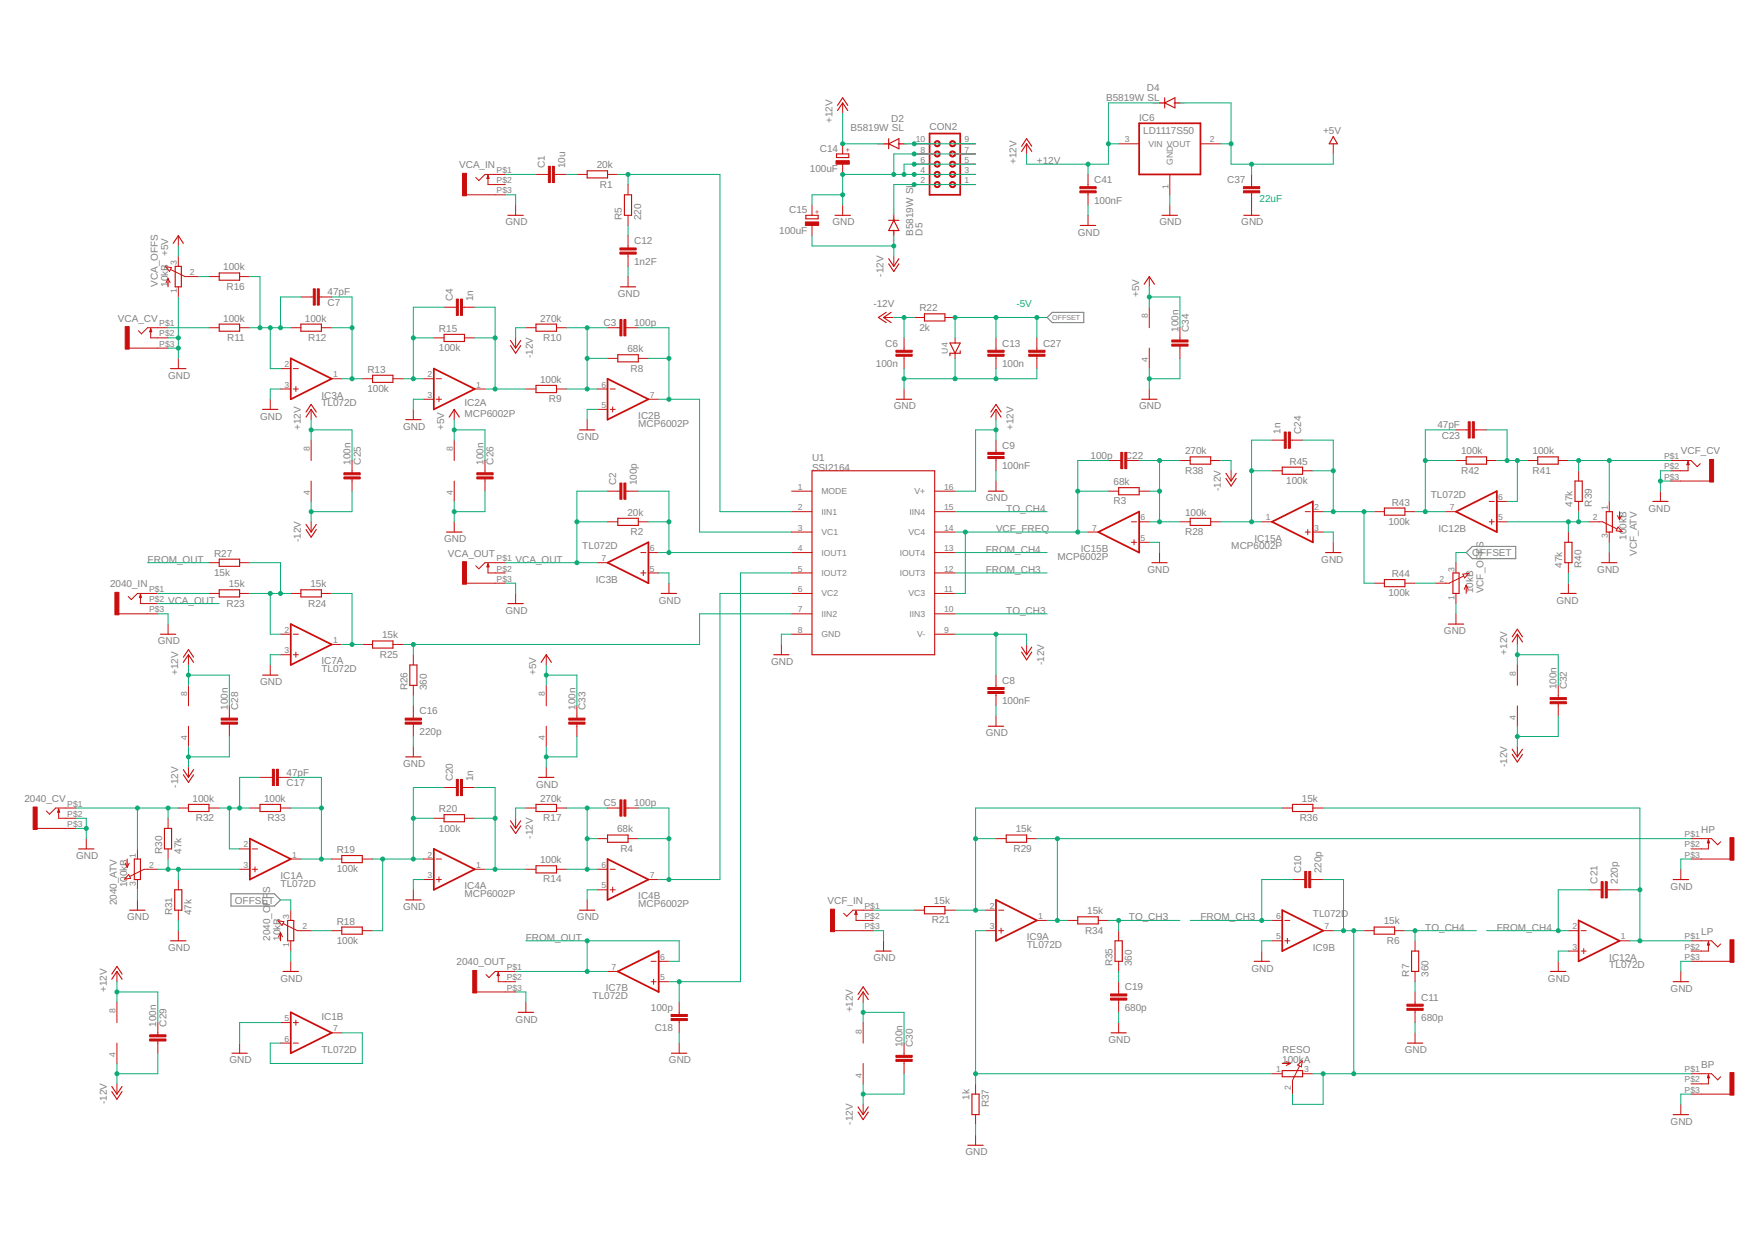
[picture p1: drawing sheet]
<svg xmlns="http://www.w3.org/2000/svg" width="297mm" height="210mm" viewBox="0 0 297 210" stroke-linecap="round" stroke-linejoin="round" font-family="sans-serif">
<defs><g id="words">
<g font-size="1.7" fill="#808080">
<text x="187.2" y="17">B5819W SL</text>
<text x="194.1" y="15.5">D4</text>
<text x="140.9" y="20.9" transform="rotate(-90 140.9 20.9)">+12V</text>
<text x="144" y="22.2">B5819W SL</text>
<text x="150.8" y="20.7">D2</text>
<text x="157.3" y="22.1">CON2</text>
<text x="192.8" y="20.4">IC6</text>
<text x="193.5" y="22.6">LD1117S50</text>
<text x="223.9" y="22.6">+5V</text>
<text x="77.7" y="28.5">VCA_IN</text>
<text x="92.2" y="28.5" transform="rotate(-90 92.2 28.5)">C1</text>
<text x="95.7" y="28.5" transform="rotate(-90 95.7 28.5)">10u</text>
<text x="101" y="28.5">20k</text>
<text x="137.1" y="29.2">100uF</text>
<text x="138.8" y="25.7">C14</text>
<text x="172" y="27.8" transform="rotate(-90 172 27.8)">+12V</text>
<text x="175.5" y="27.8">+12V</text>
<text x="101.5" y="31.7">R1</text>
<text x="185.2" y="34.5">100nF</text>
<text x="185.2" y="31">C41</text>
<text x="207.7" y="31">C37</text>
<text x="85.5" y="38.2">GND</text>
<text x="105.3" y="37.3" transform="rotate(-90 105.3 37.3)">R5</text>
<text x="107.3" y="41.4">C12</text>
<text x="108.5" y="37.3" transform="rotate(-90 108.5 37.3)">220</text>
<text x="131.9" y="39.6">100uF</text>
<text x="133.6" y="36.1">C15</text>
<text x="140.9" y="38.2">GND</text>
<text x="154.6" y="39.9" transform="rotate(-90 154.6 39.9)">B5819W SL</text>
<text x="156.1" y="39.9" transform="rotate(-90 156.1 39.9)">D5</text>
<text x="182.4" y="39.9">GND</text>
<text x="196.3" y="38.2">GND</text>
<text x="210.1" y="38.2">GND</text>
<text x="28.4" y="43.4" transform="rotate(-90 28.4 43.4)">+5V</text>
<text x="37.8" y="45.8">100k</text>
<text x="107.3" y="44.8">1n2F</text>
<text x="149.5" y="46.8" transform="rotate(-90 149.5 46.8)">-12V</text>
<text x="26.7" y="48.6" transform="rotate(-90 26.7 48.6)">VCA_OFFS</text>
<text x="28.4" y="48.6" transform="rotate(-90 28.4 48.6)">10kB</text>
<text x="38.3" y="49">R16</text>
<text x="55.4" y="50">47pF</text>
<text x="55.4" y="51.8">C7</text>
<text x="76.6" y="51" transform="rotate(-90 76.6 51)">C4</text>
<text x="80.1" y="51" transform="rotate(-90 80.1 51)">1n</text>
<text x="104.6" y="50.3">GND</text>
<text x="147.8" y="52">-12V</text>
<text x="155.6" y="52.7">R22</text>
<text x="192.8" y="50.3" transform="rotate(-90 192.8 50.3)">+5V</text>
<text x="20" y="54.4">VCA_CV</text>
<text x="37.8" y="54.4">100k</text>
<text x="38.5" y="57.7">R11</text>
<text x="51.6" y="54.4">100k</text>
<text x="52.2" y="57.7">R12</text>
<text x="74.3" y="59.4">100k</text>
<text x="74.3" y="56.2">R15</text>
<text x="91.4" y="54.4">270k</text>
<text x="92" y="57.7">R10</text>
<text x="102.1" y="55.2">C3</text>
<text x="106.2" y="59.6">68k</text>
<text x="107.3" y="55.2">100p</text>
<text x="149.8" y="58.7">C6</text>
<text x="155.6" y="56">2k</text>
<text x="169.6" y="58.7">C13</text>
<text x="176.5" y="58.7">C27</text>
<text x="199.5" y="56.2" transform="rotate(-90 199.5 56.2)">100n</text>
<text x="201.2" y="56.2" transform="rotate(-90 201.2 56.2)">C34</text>
<text x="28.4" y="64.1">GND</text>
<text x="62.2" y="63.1">R13</text>
<text x="90.2" y="60.7" transform="rotate(-90 90.2 60.7)">-12V</text>
<text x="91.4" y="64.8">100k</text>
<text x="106.7" y="62.9">R8</text>
<text x="148.2" y="62.1">100n</text>
<text x="169.6" y="62.1">100n</text>
<text x="44" y="71">GND</text>
<text x="54.4" y="68.8">TL072D</text>
<text x="54.4" y="67.5">IC3A</text>
<text x="62.2" y="66.4">100k</text>
<text x="78.6" y="70.5">MCP6002P</text>
<text x="78.6" y="68.8">IC2A</text>
<text x="92.9" y="68.1">R9</text>
<text x="108" y="70.9">IC2B</text>
<text x="151.3" y="69.3">GND</text>
<text x="192.8" y="69.3">GND</text>
<text x="50.9" y="72.8" transform="rotate(-90 50.9 72.8)">+12V</text>
<text x="68.2" y="72.8">GND</text>
<text x="75.2" y="72.8" transform="rotate(-90 75.2 72.8)">+5V</text>
<text x="97.6" y="74.5">GND</text>
<text x="108" y="72.2">MCP6002P</text>
<text x="137.4" y="78">U1</text>
<text x="169.6" y="76">C9</text>
<text x="171.5" y="72.8" transform="rotate(-90 171.5 72.8)">+12V</text>
<text x="184.6" y="77.7">100p</text>
<text x="190.4" y="77.7">C22</text>
<text x="200.6" y="76.9">270k</text>
<text x="216.8" y="73.5" transform="rotate(-90 216.8 73.5)">1n</text>
<text x="220.2" y="73.5" transform="rotate(-90 220.2 73.5)">C24</text>
<text x="243.3" y="72.5">47pF</text>
<text x="244" y="74.2">C23</text>
<text x="247.3" y="76.9">100k</text>
<text x="259.4" y="76.9">100k</text>
<text x="284.5" y="76.9">VCF_CV</text>
<text x="59.3" y="78.7" transform="rotate(-90 59.3 78.7)">100n</text>
<text x="61.1" y="78.7" transform="rotate(-90 61.1 78.7)">C25</text>
<text x="81.8" y="78.7" transform="rotate(-90 81.8 78.7)">100n</text>
<text x="83.5" y="78.7" transform="rotate(-90 83.5 78.7)">C26</text>
<text x="104.3" y="82.1" transform="rotate(-90 104.3 82.1)">C2</text>
<text x="107.8" y="82.1" transform="rotate(-90 107.8 82.1)">100p</text>
<text x="137.4" y="79.7">SSI2164</text>
<text x="169.6" y="79.4">100nF</text>
<text x="188.5" y="82.1">68k</text>
<text x="200.6" y="80.2">R38</text>
<text x="206.6" y="83.1" transform="rotate(-90 206.6 83.1)">-12V</text>
<text x="217.7" y="81.9">100k</text>
<text x="218.3" y="78.7">R45</text>
<text x="247.3" y="80.2">R42</text>
<text x="259.4" y="80.2">R41</text>
<text x="106.2" y="87.3">20k</text>
<text x="166.8" y="84.9">GND</text>
<text x="170.3" y="86.6">TO_CH4</text>
<text x="188.5" y="85.4">R3</text>
<text x="200.6" y="87.3">100k</text>
<text x="235" y="88.9">100k</text>
<text x="235.6" y="85.6">R43</text>
<text x="242.1" y="84.4">TL072D</text>
<text x="243.5" y="90">IC12B</text>
<text x="266.1" y="85.7" transform="rotate(-90 266.1 85.7)">47k</text>
<text x="269.4" y="85.7" transform="rotate(-90 269.4 85.7)">R39</text>
<text x="279" y="86.6">GND</text>
<text x="25" y="95.3">FROM_OUT</text>
<text x="36.2" y="94.2">R27</text>
<text x="50.9" y="91.8" transform="rotate(-90 50.9 91.8)">-12V</text>
<text x="75.2" y="91.8">GND</text>
<text x="75.8" y="94.2">VCA_OUT</text>
<text x="87.3" y="95.3">VCA_OUT</text>
<text x="98.6" y="93">TL072D</text>
<text x="106.7" y="90.6">R2</text>
<text x="166.8" y="93.5">FROM_CH4</text>
<text x="168.6" y="90.1">VCF_FREQ</text>
<text x="179" y="94.7">MCP6002P</text>
<text x="182.9" y="93.4">IC15B</text>
<text x="200.6" y="90.6">R28</text>
<text x="208.4" y="93">MCP6002P</text>
<text x="212.3" y="91.7">IC15A</text>
<text x="223.6" y="95.3">GND</text>
<text x="249.2" y="94.1">OFFSET</text>
<text x="275.3" y="91.4" transform="rotate(-90 275.3 91.4)">100kB</text>
<text x="277" y="94.1" transform="rotate(-90 277 94.1)">VCF_ATV</text>
<text x="18.6" y="99.4">2040_IN</text>
<text x="36.2" y="97.5">15k</text>
<text x="38.7" y="99.4">15k</text>
<text x="52.6" y="99.4">15k</text>
<text x="100.8" y="98.6">IC3B</text>
<text x="166.8" y="97">FROM_CH3</text>
<text x="194.2" y="97">GND</text>
<text x="235" y="101">100k</text>
<text x="235.6" y="97.7">R44</text>
<text x="249.4" y="100.4" transform="rotate(-90 249.4 100.4)">10kB</text>
<text x="251.1" y="100.4" transform="rotate(-90 251.1 100.4)">VCF_OFFS</text>
<text x="264.4" y="96.1" transform="rotate(-90 264.4 96.1)">47k</text>
<text x="267.7" y="96.1" transform="rotate(-90 267.7 96.1)">R40</text>
<text x="270.3" y="97">GND</text>
<text x="28.4" y="102.2">VCA_OUT</text>
<text x="38.3" y="102.7">R23</text>
<text x="52.2" y="102.7">R24</text>
<text x="85.5" y="103.9">GND</text>
<text x="111.5" y="102.2">GND</text>
<text x="170.3" y="103.9">TO_CH3</text>
<text x="244.4" y="107.4">GND</text>
<text x="263.4" y="102.2">GND</text>
<text x="26.7" y="109.1">GND</text>
<text x="54.4" y="113.8">TL072D</text>
<text x="54.4" y="112.5">IC7A</text>
<text x="64.3" y="111.3">R25</text>
<text x="64.7" y="108.1">15k</text>
<text x="130.5" y="112.6">GND</text>
<text x="176.7" y="112.6" transform="rotate(-90 176.7 112.6)">-12V</text>
<text x="255.1" y="110.8" transform="rotate(-90 255.1 110.8)">+12V</text>
<text x="30.2" y="114.3" transform="rotate(-90 30.2 114.3)">+12V</text>
<text x="44" y="116">GND</text>
<text x="68.9" y="116.9" transform="rotate(-90 68.9 116.9)">R26</text>
<text x="72.2" y="116.9" transform="rotate(-90 72.2 116.9)">360</text>
<text x="90.7" y="114.3" transform="rotate(-90 90.7 114.3)">+5V</text>
<text x="169.6" y="119.2">100nF</text>
<text x="169.6" y="115.8">C8</text>
<text x="263.5" y="116.7" transform="rotate(-90 263.5 116.7)">100n</text>
<text x="265.2" y="116.7" transform="rotate(-90 265.2 116.7)">C32</text>
<text x="38.6" y="120.2" transform="rotate(-90 38.6 120.2)">100n</text>
<text x="40.3" y="120.2" transform="rotate(-90 40.3 120.2)">C28</text>
<text x="71" y="124.4">220p</text>
<text x="71" y="120.9">C16</text>
<text x="97.4" y="120.2" transform="rotate(-90 97.4 120.2)">100n</text>
<text x="99.1" y="120.2" transform="rotate(-90 99.1 120.2)">C33</text>
<text x="166.8" y="124.7">GND</text>
<text x="48.5" y="131.3">47pF</text>
<text x="68.2" y="129.9">GND</text>
<text x="255.1" y="129.9" transform="rotate(-90 255.1 129.9)">-12V</text>
<text x="4.1" y="135.7">2040_CV</text>
<text x="30.2" y="133.3" transform="rotate(-90 30.2 133.3)">-12V</text>
<text x="32.6" y="135.7">100k</text>
<text x="44.7" y="135.7">100k</text>
<text x="48.5" y="133.1">C17</text>
<text x="74.3" y="137.5">R20</text>
<text x="76.6" y="132.3" transform="rotate(-90 76.6 132.3)">C20</text>
<text x="80.1" y="132.3" transform="rotate(-90 80.1 132.3)">1n</text>
<text x="90.7" y="133.3">GND</text>
<text x="91.4" y="135.7">270k</text>
<text x="102.1" y="136.5">C5</text>
<text x="107.3" y="136.5">100p</text>
<text x="220.4" y="135.7">15k</text>
<text x="33.1" y="139">R32</text>
<text x="45.3" y="139">R33</text>
<text x="74.3" y="140.8">100k</text>
<text x="90.2" y="142" transform="rotate(-90 90.2 142)">-12V</text>
<text x="92" y="139">R17</text>
<text x="104.5" y="140.9">68k</text>
<text x="171.9" y="140.9">15k</text>
<text x="220" y="139">R36</text>
<text x="287.9" y="140.9">HP</text>
<text x="12.9" y="145.4">GND</text>
<text x="27.4" y="144.6" transform="rotate(-90 27.4 144.6)">R30</text>
<text x="30.7" y="144.6" transform="rotate(-90 30.7 144.6)">47k</text>
<text x="47.5" y="148.8">IC1A</text>
<text x="57" y="147.7">100k</text>
<text x="57" y="144.4">R19</text>
<text x="91.4" y="146.1">100k</text>
<text x="92" y="149.4">R14</text>
<text x="105" y="144.2">R4</text>
<text x="171.5" y="144.2">R29</text>
<text x="220.2" y="147.8" transform="rotate(-90 220.2 147.8)">C10</text>
<text x="223.7" y="147.8" transform="rotate(-90 223.7 147.8)">220p</text>
<text x="270.4" y="149.6" transform="rotate(-90 270.4 149.6)">C21</text>
<text x="273.8" y="149.6" transform="rotate(-90 273.8 149.6)">220p</text>
<text x="19.8" y="153.3" transform="rotate(-90 19.8 153.3)">2040_ATV</text>
<text x="21.5" y="150.2" transform="rotate(-90 21.5 150.2)">100kB</text>
<text x="21.5" y="155.8">GND</text>
<text x="29.2" y="154.9" transform="rotate(-90 29.2 154.9)">R31</text>
<text x="32.4" y="154.9" transform="rotate(-90 32.4 154.9)">47k</text>
<text x="39.7" y="152.9">OFFSET</text>
<text x="45.7" y="153.3" transform="rotate(-90 45.7 153.3)">FF</text>
<text x="45.7" y="151.2" transform="rotate(-90 45.7 151.2)">S</text>
<text x="47.5" y="150.1">TL072D</text>
<text x="68.2" y="154.1">GND</text>
<text x="78.6" y="151.8">MCP6002P</text>
<text x="78.6" y="150.5">IC4A</text>
<text x="97.6" y="155.8">GND</text>
<text x="108" y="153.6">MCP6002P</text>
<text x="108" y="152.3">IC4B</text>
<text x="140.1" y="153">VCF_IN</text>
<text x="158.1" y="153">15k</text>
<text x="184" y="154.8">15k</text>
<text x="191.1" y="155.8">TO_CH3</text>
<text x="203.2" y="155.8">FROM_CH3</text>
<text x="222.2" y="155.3">TL072D</text>
<text x="282.8" y="150.6">GND</text>
<text x="28.4" y="161">GND</text>
<text x="45.7" y="159.3" transform="rotate(-90 45.7 159.3)">2040_O</text>
<text x="47.5" y="159.3" transform="rotate(-90 47.5 159.3)">10kB</text>
<text x="57" y="159.8">100k</text>
<text x="57" y="156.5">R18</text>
<text x="89" y="159.3">FROM_OUT</text>
<text x="157.7" y="156.3">R21</text>
<text x="173.8" y="160.5">TL072D</text>
<text x="173.8" y="159.2">IC9A</text>
<text x="183.7" y="158">R34</text>
<text x="222.2" y="160.9">IC9B</text>
<text x="234.2" y="156.5">15k</text>
<text x="234.8" y="159.8">R6</text>
<text x="241.2" y="157.5">TO_CH4</text>
<text x="253.3" y="157.5">FROM_CH4</text>
<text x="287.9" y="158.2">LP</text>
<text x="18.1" y="167.9" transform="rotate(-90 18.1 167.9)">+12V</text>
<text x="47.5" y="166.2">GND</text>
<text x="77.3" y="163.4">2040_OUT</text>
<text x="102.5" y="167.8">IC7B</text>
<text x="147.8" y="162.7">GND</text>
<text x="188.3" y="163.6" transform="rotate(-90 188.3 163.6)">R35</text>
<text x="190.4" y="167.7">C19</text>
<text x="191.6" y="163.6" transform="rotate(-90 191.6 163.6)">360</text>
<text x="211.8" y="164.5">GND</text>
<text x="238.5" y="165.3" transform="rotate(-90 238.5 165.3)">R7</text>
<text x="241.8" y="165.3" transform="rotate(-90 241.8 165.3)">360</text>
<text x="262" y="166.2">GND</text>
<text x="272.4" y="163.9">TL072D</text>
<text x="272.4" y="162.6">IC12A</text>
<text x="282.8" y="167.9">GND</text>
<text x="26.5" y="173.8" transform="rotate(-90 26.5 173.8)">100n</text>
<text x="28.2" y="173.8" transform="rotate(-90 28.2 173.8)">C29</text>
<text x="54.4" y="172.7">IC1B</text>
<text x="87.3" y="173.1">GND</text>
<text x="100.3" y="169.1">TL072D</text>
<text x="110.2" y="171.1">100p</text>
<text x="144.4" y="171.4" transform="rotate(-90 144.4 171.4)">+12V</text>
<text x="190.4" y="171.1">680p</text>
<text x="240.5" y="172.8">680p</text>
<text x="240.5" y="169.4">C11</text>
<text x="54.4" y="178.3">TL072D</text>
<text x="110.8" y="174.6">C18</text>
<text x="152.7" y="177.3" transform="rotate(-90 152.7 177.3)">100n</text>
<text x="154.5" y="177.3" transform="rotate(-90 154.5 177.3)">C30</text>
<text x="187.6" y="176.6">GND</text>
<text x="217" y="178.3">RESO</text>
<text x="237.8" y="178.3">GND</text>
<text x="38.8" y="180">GND</text>
<text x="113.2" y="180">GND</text>
<text x="217" y="180">100kA</text>
<text x="287.9" y="180.7">BP</text>
<text x="18.1" y="186.9" transform="rotate(-90 18.1 186.9)">-12V</text>
<text x="144.4" y="190.4" transform="rotate(-90 144.4 190.4)">-12V</text>
<text x="164.1" y="186.1" transform="rotate(-90 164.1 186.1)">1k</text>
<text x="167.3" y="187.4" transform="rotate(-90 167.3 187.4)">R37</text>
<text x="282.8" y="190.4">GND</text>
<text x="163.4" y="195.6">GND</text>
</g>
<g font-size="1.7" fill="#0dab76">
<text x="213.2" y="34.2">22uF</text>
<text x="172" y="52">-5V</text>
</g>
<g font-size="1.5" fill="#808080">
<text x="84" y="29.3">P$1</text>
<text x="155" y="24.1">10</text>
<text x="155.8" y="29.3">4</text>
<text x="155.8" y="27.5">6</text>
<text x="155.8" y="25.8">8</text>
<text x="163.2" y="29.3">3</text>
<text x="163.2" y="27.5">5</text>
<text x="163.2" y="25.8">7</text>
<text x="163.2" y="24.1">9</text>
<text x="190.4" y="24.1">3</text>
<text x="194.4" y="24.9">VIN VOUT</text>
<text x="198.5" y="27.9" transform="rotate(-90 198.5 27.9)">GND</text>
<text x="204.8" y="24.1">2</text>
<text x="84" y="32.7">P$3</text>
<text x="84" y="31">P$2</text>
<text x="155.8" y="31">2</text>
<text x="163.2" y="31">1</text>
<text x="197.7" y="31.9" transform="rotate(-90 197.7 31.9)">1</text>
<text x="29.9" y="44.8" transform="rotate(-90 29.9 44.8)">3</text>
<text x="32.1" y="46.6">2</text>
<text x="29.9" y="49.6" transform="rotate(-90 29.9 49.6)">1</text>
<text x="194.3" y="53.9" transform="rotate(-90 194.3 53.9)">8</text>
<text x="27" y="58.7">P$3</text>
<text x="27" y="55.2">P$1</text>
<text x="27" y="57">P$2</text>
<text x="160.4" y="59.9" transform="rotate(-90 160.4 59.9)">U4</text>
<text x="48.2" y="62.1">2</text>
<text x="48.2" y="65.6">3</text>
<text x="56.4" y="63.9">1</text>
<text x="72.4" y="63.9">2</text>
<text x="80.6" y="65.6">1</text>
<text x="101.8" y="65.6">6</text>
<text x="194.3" y="61.3" transform="rotate(-90 194.3 61.3)">4</text>
<text x="72.4" y="67.3">3</text>
<text x="101.8" y="69.1">5</text>
<text x="110" y="67.3">7</text>
<text x="52.4" y="76.4" transform="rotate(-90 52.4 76.4)">8</text>
<text x="76.6" y="76.4" transform="rotate(-90 76.6 76.4)">8</text>
<text x="281.7" y="77.7">P$1</text>
<text x="52.4" y="83.8" transform="rotate(-90 52.4 83.8)">4</text>
<text x="76.6" y="83.8" transform="rotate(-90 76.6 83.8)">4</text>
<text x="135" y="82.9">1</text>
<text x="139" y="83.7">MODE</text>
<text x="154.8" y="83.7">V+</text>
<text x="159.8" y="82.9">16</text>
<text x="281.7" y="81.2">P$3</text>
<text x="281.7" y="79.4">P$2</text>
<text x="135" y="86.4">2</text>
<text x="135" y="89.8">3</text>
<text x="139" y="87.1">IIN1</text>
<text x="153.9" y="87.1">IIN4</text>
<text x="159.8" y="86.4">15</text>
<text x="159.8" y="89.8">14</text>
<text x="184.8" y="89.8">7</text>
<text x="193" y="88.1">6</text>
<text x="214.2" y="88.1">1</text>
<text x="222.4" y="86.4">2</text>
<text x="222.4" y="89.8">3</text>
<text x="245.4" y="86.4">7</text>
<text x="253.6" y="84.6">6</text>
<text x="253.6" y="88.1">5</text>
<text x="269.6" y="88.1">2</text>
<text x="272.1" y="86.4" transform="rotate(-90 272.1 86.4)">1</text>
<text x="84" y="95">P$1</text>
<text x="101.8" y="95">7</text>
<text x="110" y="93.3">6</text>
<text x="135" y="93.3">4</text>
<text x="139" y="90.6">VC1</text>
<text x="139" y="94">IOUT1</text>
<text x="152.3" y="94">IOUT4</text>
<text x="153.8" y="90.6">VC4</text>
<text x="159.8" y="93.3">13</text>
<text x="193" y="91.6">5</text>
<text x="272.1" y="91.1" transform="rotate(-90 272.1 91.1)">3</text>
<text x="25.2" y="100.2">P$1</text>
<text x="25.2" y="101.9">P$2</text>
<text x="84" y="98.5">P$3</text>
<text x="84" y="96.7">P$2</text>
<text x="110" y="96.7">5</text>
<text x="135" y="96.7">5</text>
<text x="135" y="100.2">6</text>
<text x="139" y="97.5">IOUT2</text>
<text x="139" y="101">VC2</text>
<text x="152.3" y="97.5">IOUT3</text>
<text x="153.8" y="101">VC3</text>
<text x="159.8" y="96.7">12</text>
<text x="159.8" y="100.2">11</text>
<text x="243.7" y="98.5">2</text>
<text x="246.2" y="101.5" transform="rotate(-90 246.2 101.5)">1</text>
<text x="246.2" y="96.7" transform="rotate(-90 246.2 96.7)">3</text>
<text x="25.2" y="103.7">P$3</text>
<text x="48.2" y="107.1">2</text>
<text x="135" y="103.7">7</text>
<text x="135" y="107.1">8</text>
<text x="139" y="104.4">IIN2</text>
<text x="139" y="107.9">GND</text>
<text x="153.9" y="104.4">IIN3</text>
<text x="155.2" y="107.9">V-</text>
<text x="159.8" y="103.7">10</text>
<text x="159.8" y="107.1">9</text>
<text x="48.2" y="110.6">3</text>
<text x="56.4" y="108.9">1</text>
<text x="31.7" y="117.9" transform="rotate(-90 31.7 117.9)">8</text>
<text x="92.2" y="117.9" transform="rotate(-90 92.2 117.9)">8</text>
<text x="256.6" y="114.4" transform="rotate(-90 256.6 114.4)">8</text>
<text x="31.7" y="125.3" transform="rotate(-90 31.7 125.3)">4</text>
<text x="92.2" y="125.3" transform="rotate(-90 92.2 125.3)">4</text>
<text x="256.6" y="121.9" transform="rotate(-90 256.6 121.9)">4</text>
<text x="11.4" y="136.5">P$1</text>
<text x="11.4" y="140">P$3</text>
<text x="11.4" y="138.3">P$2</text>
<text x="41.2" y="143.5">2</text>
<text x="285.1" y="141.7">P$1</text>
<text x="285.1" y="143.5">P$2</text>
<text x="23" y="149.9" transform="rotate(-90 23 149.9)">3</text>
<text x="23" y="145.2" transform="rotate(-90 23 145.2)">1</text>
<text x="25.2" y="146.9">2</text>
<text x="41.2" y="146.9">3</text>
<text x="49.4" y="145.2">1</text>
<text x="72.4" y="145.2">2</text>
<text x="72.4" y="148.6">3</text>
<text x="80.6" y="146.9">1</text>
<text x="101.8" y="146.9">6</text>
<text x="110" y="148.6">7</text>
<text x="285.1" y="145.2">P$3</text>
<text x="49" y="155.6" transform="rotate(-90 49 155.6)">3</text>
<text x="101.8" y="150.4">5</text>
<text x="146.3" y="153.8">P$1</text>
<text x="146.3" y="155.6">P$2</text>
<text x="167.5" y="153.8">2</text>
<text x="175.7" y="155.6">1</text>
<text x="216" y="155.6">6</text>
<text x="49" y="160.3" transform="rotate(-90 49 160.3)">1</text>
<text x="51.2" y="157.3">2</text>
<text x="146.3" y="157.3">P$3</text>
<text x="167.5" y="157.3">3</text>
<text x="216" y="159">5</text>
<text x="224.2" y="157.3">7</text>
<text x="266.1" y="157.3">2</text>
<text x="266.1" y="160.8">3</text>
<text x="274.3" y="159">1</text>
<text x="285.1" y="159">P$1</text>
<text x="285.1" y="160.8">P$2</text>
<text x="85.8" y="167.7">P$3</text>
<text x="85.8" y="164.2">P$1</text>
<text x="85.8" y="165.9">P$2</text>
<text x="103.5" y="164.2">7</text>
<text x="111.7" y="162.5">6</text>
<text x="111.7" y="165.9">5</text>
<text x="285.1" y="162.5">P$3</text>
<text x="19.6" y="171.5" transform="rotate(-90 19.6 171.5)">8</text>
<text x="48.2" y="172.9">5</text>
<text x="19.6" y="179" transform="rotate(-90 19.6 179)">4</text>
<text x="48.2" y="176.3">6</text>
<text x="56.4" y="174.6">7</text>
<text x="145.8" y="175" transform="rotate(-90 145.8 175)">8</text>
<text x="145.8" y="182.4" transform="rotate(-90 145.8 182.4)">4</text>
<text x="216" y="181.5">1</text>
<text x="218.5" y="184.5" transform="rotate(-90 218.5 184.5)">2</text>
<text x="220.7" y="181.5">3</text>
<text x="285.1" y="185">P$3</text>
<text x="285.1" y="181.5">P$1</text>
<text x="285.1" y="183.2">P$2</text>
</g>
<g font-size="1.2" fill="#c90d0c">
<text x="143.9" y="25.8" transform="rotate(-90 143.9 25.8)">+</text>
<text x="138.7" y="36.2" transform="rotate(-90 138.7 36.2)">+</text>
</g>
<text font-size="1.2" fill="#808080" x="178.1" y="54.2">OFFSET</text>
<g font-size=".4" fill="#ffba08">
<text x="195.1" y="17.6">SpiceOrder 2</text>
<text x="198.6" y="17.6">SpiceOrder 1</text>
<text x="148.4" y="24.5">SpiceOrder 2</text>
<text x="151.9" y="24.5">SpiceOrder 1</text>
<text x="151.4" y="41" transform="rotate(-90 151.4 41)">SpiceOrder 1</text>
<text x="151.4" y="37.6" transform="rotate(-90 151.4 37.6)">SpiceOrder 2</text>
</g>
</g></defs>
<path d="M177.2 53.7l.9-.8h5.3v1.7h-5.3zM248.2 93.5l1-1h7.3v2.1h-7.3zM39.1 151.3h7.3l1.1 1-1.1 1.1h-7.3z" fill="none" stroke="#808080" stroke-width=".19"/>
<g fill="none" stroke="#c90d0c" stroke-width=".17">
<path d="M142.6 17.4v1.7M30.2 39.9v1.7M79 33h6.5M82.6 29.7v1.5h2.9M85.5 29.5h-3.4l-1.1 1.1-.5-.6M87.3 34.7v1.7M90.7 29.5h2.1M93.8 29.5h2.1M97.6 29.5h1.8M102.8 29.5h1.8M106.3 31.2v1.8M106.3 36.4v1.8"/>
<path d="M106.3 39.9v2.1M137.4 34.7v1.7M137.4 38.2v1.7M142.6 24.3v1.8M142.6 27.8v1.7M142.6 34.7v1.7M154.7 29.5h3.5M154.7 31.2h3.5M154.7 27.8h3.5M154.7 26.1h3.5M154.7 24.3h3.5M161.6 29.5h3.5"/>
<path d="M161.6 31.2h3.5M161.6 27.8h3.5M161.6 26.1h3.5M161.6 24.3h3.5M173.8 24.3v1.8M184.1 29.5v2.1M184.1 32.6v2.1M184.1 36.4v1.8M189.3 24.3h3.5M198 29.5v3.5M198 34.7v1.7M203.2 24.3h3.4"/>
<path d="M211.8 29.5v2.1M211.8 32.6v3.8M225.7 24.3v1.8M21.9 58.9h6.5M25.5 55.6v1.6h2.9M28 45.1l1 .2-.3 .6zM28.4 55.5h-3.4l-1.1 1-.5-.5M28.4 47.2v1.4M28.4 47.2l-.3 .7M28.4 47.2l.4 .7M28.9 45.6l2.4 1.2h2.3M30.2 43.4v1.7"/>
<path d="M30.2 48.6v1.7M35.4 55.5h1.7M35.4 46.8h1.7M40.6 55.5h1.7M40.6 46.8h1.7M49.2 55.5h1.7M50.9 50.3h2.1M54.1 50.3h2M54.4 55.5h1.7M73.4 57.2h1.8M75.2 52h2M78.3 52h2"/>
<path d="M78.6 57.2h1.7M87.3 57.2v1.7M89 55.5h1.7M94.2 55.5h1.7M102.8 55.5h2.1M106 55.5h2M106.3 43v2.1M106.3 46.8v1.8M149.5 53.7h1.8M151.3 43.4v1.7M153 57.2v2.1M154.7 53.7h1.8"/>
<path d="M159.9 53.7h1.7M161.6 57.2v.9M161.6 59.8v.9M168.6 57.2v2.1M175.5 57.2v2.1M194.5 46.8v1.8M194.5 52v3.5M194.5 58.9v3.5M199.7 55.5v2.1M199.7 58.6v2.1M30.2 60.7v1.7M45.7 67.6v1.7"/>
<path d="M47.5 65.8h1.7M47.5 62.4h1.7M49.6 65.8h.9M49.6 62.4h.9M50.1 65.4v.9M52.7 69.3v1.7M52.7 74.5v3.5M56.1 64.1h1.7M59.6 78v2M61.3 64.1h1.8M66.5 64.1h1.7M70 69.3v1.7"/>
<path d="M71.7 64.1h1.7M71.7 67.6h1.7M73.9 64.1h.8M73.9 67.6h.8M74.3 67.1v.9M76.9 69.3v1.7M76.9 74.5v3.5M80.3 65.8h1.8M82.1 78v2M89 65.8h1.7M94.2 65.8h1.7M99.4 71v1.8"/>
<path d="M101.1 65.8h1.7M101.1 69.3h1.7M102.8 60.7h1.8M103.3 65.8h.8M103.3 69.3h.8M103.7 68.9v.8M108 60.7h1.7M109.7 67.6h1.8M153 60.3v2.1M153 65.8v1.8M168.6 60.3v2.1M168.6 69.3v1.7"/>
<path d="M168.6 74.5v2.1M168.6 77.6v2.1M175.5 60.3v2.1M187.6 78h2.1M190.7 78h2.1M194.5 65.8v1.8M199.7 78h1.7M204.9 78h1.7M208.4 79.7v1.7M215.3 79.7h1.7M215.3 74.5h2.1M218.4 74.5h2.1"/>
<path d="M220.5 79.7h1.7M246.4 78h1.8M246.4 72.8h2.1M249.5 72.8h2.1M251.6 78h1.7M258.5 78h1.8M263.7 78h1.8M267.2 79.7v1.7M282.8 78h3.4l1.1 1 .5-.5M285.7 78.1v1.6h-2.9M35.4 95.2h1.7M40.6 95.2h1.7"/>
<path d="M52.7 81.4v3.5M52.7 88.3v1.8M59.6 81.1v2M76.9 81.4v3.5M76.9 88.3v1.8M79 98.7h6.5M82.1 81.1v2M82.6 95.4v1.6h2.9M85.5 95.2h-3.4l-1.1 1.1-.5-.5M101.1 95.2h1.7M102.8 83.1h2.1M102.8 88.3h1.8"/>
<path d="M106 83.1h2M108 88.3h1.7M108.5 93.5h.8M108.5 97h.8M108.9 96.6v.8M109.7 93.5h1.8M109.7 97h1.8M113.2 98.7v1.8M134 83.1h3.4M134 86.6h3.4M134 90.1h3.4M134 93.5h3.4"/>
<path d="M134 97h3.4M158.2 83.1h3.4M158.2 86.6h3.4M158.2 90.1h3.4M158.2 93.5h3.4M158.2 97h3.4M168.6 81.4v1.7M184.1 90.1h1.8M187.6 83.1h1.7M191.5 88.3h.9M191.5 91.8h.9M191.9 91.4v.8"/>
<path d="M192.8 83.1h1.7M192.8 88.3h1.7M192.8 91.8h1.7M196.3 93.5v1.7M199.7 88.3h1.7M204.9 88.3h1.7M213.6 88.3h1.7M220.9 86.6h.9M220.9 90.1h.9M221.3 89.6v.9M222.2 86.6h1.7M222.2 90.1h1.7"/>
<path d="M225.7 91.8v1.7M232.6 86.6h1.7M232.6 98.7h1.7M237.8 86.6h1.7M237.8 98.7h1.7M244.7 86.6h1.7M246.4 95.2v1.8M247.6 97.2l1-.2-.7 .8zM247.7 97.5l-2.4 1.2h-2.3M248.2 99.1v1.4M248.2 99.1l.3 .7M248.2 99.1l-.4 .7"/>
<path d="M252.1 88.3h.8M252.1 84.9h.8M252.5 87.9v.9M253.3 88.3h1.8M253.3 84.9h1.8M265.5 90.1v1.7M265.5 95.2v1.8M265.5 98.7v1.8M267.2 84.9v1.7M268.9 88.3h2.4l2.4 1.2M272.4 84.9v1.7M272.4 90.1v1.7"/>
<path d="M272.4 93.5v1.7M273.8 87.3l.3 .7M273.9 89.2l.7 .8-1.1-.1zM274.1 86.6v1.4M274.4 87.3l-.3 .7M281 83.1v1.8M282.8 81.4h6.5M20.2 103.9h6.5M23.8 100.6v1.6h2.9M26.7 100.5h-3.4l-1.1 1-.5-.5M28.4 105.6v1.8M31.9 110.8v1.8"/>
<path d="M31.9 116v3.5M35.4 100.5h1.7M38.8 119.5v2.1M40.6 100.5h1.7M45.7 112.6v1.7M47.5 107.4h1.7M47.5 110.8h1.7M49.2 100.5h1.7M49.6 107.4h.9M49.6 110.8h.9M50.1 110.4v.9M54.4 100.5h1.7"/>
<path d="M56.1 109.1h1.7M61.3 109.1h1.8M66.5 109.1h1.7M70 110.8v1.8M70 116v1.8M70 119.5v2.1M87.3 100.5v1.7M92.5 110.8v1.8M92.5 116v3.5M97.6 119.5v2.1M132.2 109.1v1.7M134 100.5h3.4"/>
<path d="M134 103.9h3.4M134 107.4h3.4M158.2 100.5h3.4M158.2 103.9h3.4M158.2 107.4h3.4M168.6 114.3v2.1M168.6 117.4v2.1M173.8 109.1v1.7M246.4 100.5v1.7M246.4 103.9v1.7M256.8 107.4v1.7M256.8 112.6v3.4"/>
<path d="M256.8 119.5v3.4M263.7 116v2.1M263.7 119.1v2.1M9.9 136.9v1.6h3M12.9 136.8h-3.5l-1 1-.5-.5M28.4 138.5v1.7M30.2 136.8h1.7M31.9 122.9v3.5M31.9 129.9v1.7M35.4 136.8h1.7M38.8 122.6v2.1M42.3 136.8h1.7"/>
<path d="M44 131.6h2.1M47.1 131.6h2.1M47.5 136.8h1.7M70 122.6v2.1M70 126.4v1.7M73.4 138.5h1.8M75.2 133.3h2M78.3 133.3h2M78.6 138.5h1.7M87.3 138.5v1.7M89 136.8h1.7M92.5 122.9v3.5"/>
<path d="M92.5 129.9v1.7M94.2 136.8h1.7M97.6 122.6v2.1M102.8 136.8h2.1M106 136.8h2M168.6 121.2v1.7M217 136.8h1.8M222.2 136.8h1.7M256.8 126.4v1.7M6.3 140.2h6.6M14.6 142v1.7M21.2 146.1l.3 .7"/>
<path d="M21.5 145.4v1.4M21.8 148l.3 .7-1 .1zM21.9 146.1l-.4 .7M23.3 143.7v1.7M23.3 148.9v1.7M23.3 152.3v1.8M26.7 147.2h-2.3l-2.4 1.2M28.4 143.7v1.7M30.2 148.9v1.7M30.2 154.1v1.7M30.2 157.5v1.8M40.6 147.2h1.7"/>
<path d="M40.6 143.7h1.7M42.7 147.2h.9M42.7 143.7h.9M43.2 146.7v.9M47 155.9l1 .1-.3 .7zM47.5 157.9v1.4M47.5 157.9l-.4 .7M47.5 157.9l.3 .7M47.9 156.3l2.4 1.2h2.4M49.2 145.4h1.7M49.2 154.1v1.7M49.2 159.3v1.7"/>
<path d="M56.1 145.4h1.7M56.1 157.5h1.7M61.3 145.4h1.8M61.3 157.5h1.8M70 150.6v1.7M71.7 145.4h1.7M71.7 148.9h1.7M73.9 145.4h.8M73.9 148.9h.8M74.3 148.4v.9M80.3 147.2h1.8M89 147.2h1.7"/>
<path d="M94.2 147.2h1.7M99.4 152.3v1.8M101.1 142h1.7M101.1 147.2h1.7M101.1 150.6h1.7M103.3 147.2h.8M103.3 150.6h.8M103.7 150.2v.8M106.3 142h1.7M109.7 148.9h1.8M141.2 157.5h6.6M144.9 154.2v1.6h2.9"/>
<path d="M147.8 154.1h-3.4l-1.1 1-.5-.5M149.5 159.3v1.7M154.7 154.1h1.8M159.9 154.1h1.7M166.9 157.5h1.7M166.9 154.1h1.7M168.6 142h1.7M169 157.5h.9M169 154.1h.9M169.4 157.1v.9M173.8 142h1.7M175.5 155.8h1.7"/>
<path d="M180.7 155.8h1.7M185.9 155.8h1.7M189.3 157.5v1.8M215.3 159.3h1.7M215.3 155.8h1.7M217.4 159.3h.9M217.4 155.8h.9M217.9 158.8v.9M218.8 148.9h2M221.9 148.9h2M223.9 157.5h1.8M230.9 157.5h1.7"/>
<path d="M236.1 157.5h1.7M239.5 159.3v1.7M265.5 157.5h1.7M267.6 157.5h.9M268.9 150.6h2.1M272 150.6h2.1M274.1 159.3h1.7M284.5 147.2v1.7M286.2 159.3h3.5l1 1 .5-.5M286.2 142h3.5l1 1 .5-.5M286.2 145.4h6.6M289.2 159.4v1.6h-3"/>
<path d="M289.2 142.1v1.6h-3M19.8 164.4v1.8M19.8 169.7v3.4M19.8 176.6v3.4M26.7 173.1v2.1M26.7 176.2v2.1M40.6 176.6v1.7M47.5 173.1h1.7M47.5 176.6h1.7M49.2 162.7v1.7M49.6 173.1h.9M49.6 176.6h.9"/>
<path d="M50.1 172.7v.8M56.1 174.8h1.7M80.7 167.9h6.6M84.3 164.6v1.6h3M87.3 164.4h-3.5l-1 1.1-.5-.5M89 169.7v1.7M102.8 164.4h1.8M110.2 162.7h.9M110.2 166.2h.9M110.6 165.8v.8M111.5 162.7h1.7M111.5 166.2h1.7"/>
<path d="M115 169.7v2M115 172.8v2M115 176.6v1.7M146.1 167.9v1.8M146.1 173.1v3.5M153 176.6v2M153 179.7v2.1M189.3 162.7v1.7M189.3 166.2v2.1M189.3 169.3v2.1M189.3 173.1v1.7M213.6 161v1.7"/>
<path d="M217.7 179.7l.7 .3M239.5 164.4v1.8M239.5 167.9v2.1M239.5 171v2.1M239.5 174.8v1.8M263.7 162.7v1.7M265.5 161h1.7M267.6 161h.9M268.1 160.6v.8M284.5 164.4v1.8M286.2 162.7h6.6M19.8 183.5v1.7"/>
<path d="M146.1 180v3.5M146.1 186.9v1.8M165.1 183.5v1.7M165.1 188.7v1.7M165.1 192.1v1.8M215.3 181.8h1.7M217 180h1.4M218.4 180l-.7 .4M219.6 180.3l.8-.7-.1 1zM219.9 180.5l-1.1 2.4v2.3M220.5 181.8h1.7M284.5 186.9v1.8"/>
<path d="M286.2 181.8h3.5l1 1 .5-.5M286.2 185.2h6.6M289.2 181.9v1.6h-3"/>
</g>
<g fill="none" stroke="#c90d0c" stroke-width=".19">
<path d="M141.8 18.7l.8-1.3 .9 1.3M141.8 17.8l.8-1.2 .9 1.2M196.3 17.4h.8M197.1 17.4l1.8-.8v1.7zM197.1 16.6v1.7M198.9 17.4h.8M82.6 29.7l.2 .5h-.4zM86 36.4h2.6M99.4 28.9h3.4v1.2h-3.4zM105.7 33h1.2v3.4h-1.2zM136.4 36.4h2.1v.6h-2.1zM141.3 36.4h2.6"/>
<path d="M141.6 26.1h2.1v.6h-2.1zM149.5 24.3h.9M150.4 24.3l1.7-.8v1.7zM150.4 23.5v1.7M150.4 37.3h1.7M151.3 37.3l.8 1.7h-1.7zM151.3 36.4v.9M151.3 39v.9M152.1 24.3h.9M172.9 25.6l.9-1.3 .8 1.3M172.9 24.8l.9-1.3 .8 1.3M182.9 38.2h2.5"/>
<path d="M196.7 36.4h2.6M210.5 36.4h2.6M225.7 23.1l.7 1.2h-1.4zM25.5 55.6l.2 .6h-.4zM29.3 41.2l.9-1.3 .8 1.3M29.7 45.1h1v3.5h-1zM37.1 54.9h3.5v1.2h-3.5zM37.1 46.2h3.5v1.2h-3.5zM50.9 54.9h3.5v1.2h-3.5zM75.2 56.6h3.4v1.2h-3.4zM86.4 57.6l.9 1.3 .8-1.3M86.4 58.5l.9 1.3 .8-1.3"/>
<path d="M90.7 54.9h3.5v1.2h-3.5zM105 48.6h2.6M150 52.9l-1.3 .8 1.3 .9M150.4 43.8l.9 1.3 .8-1.3M150.4 44.7l.9 1.3 .8-1.3M150.8 52.9l-1.3 .8 1.3 .9M156.5 53.1h3.4v1.2h-3.4zM160.8 58.1h1.7l-.9 1.7zM162.5 59.4v.4h-1.7v.4M193.7 48.1l.8-1.3 .9 1.3M28.9 62.4h2.6M44.4 69.3h2.6"/>
<path d="M51.8 70.6l.9-1.3 .8 1.3M51.8 69.7l.9-1.2 .8 1.2M63.1 63.5h3.4v1.2h-3.4zM68.7 71h2.6M76 70.6l.9-1.3 .8 1.3M90.7 65.2h3.5v1.3h-3.5zM98.1 72.8h2.6M104.6 60h3.4v1.3h-3.4zM137.4 79.7h20.8v31.1h-20.8zM151.7 67.6h2.6M167.7 70.6l.9-1.3 .8 1.3M167.7 69.7l.9-1.2 .8 1.2"/>
<path d="M193.2 67.6h2.6M201.4 77.3h3.5v1.3h-3.5zM217 79.1h3.5v1.2h-3.5zM248.2 77.3h3.4v1.3h-3.4zM260.3 77.3h3.4v1.3h-3.4zM285.7 78.1l.2 .6h-.4zM37.1 94.7h3.5v1.2h-3.5zM37.1 99.8h3.5v1.2h-3.5zM50.9 99.8h3.5v1.2h-3.5zM51.8 88.8l.9 1.3 .8-1.3M51.8 89.6l.9 1.3 .8-1.3M75.6 90.1h2.6"/>
<path d="M82.6 95.4l.2 .5h-.4zM104.6 87.7h3.4v1.2h-3.4zM167.3 83.1h2.6M189.3 82.5h3.5v1.3h-3.5zM195 95.2h2.5M201.4 87.7h3.5v1.2h-3.5zM207.5 80.1l.9 1.3 .8-1.3M207.5 81l.9 1.3 .8-1.3M224.4 93.5h2.6M234.3 86h3.5v1.2h-3.5zM234.3 98.1h3.5v1.2h-3.5zM245.9 97h1.1v3.5h-1.1z"/>
<path d="M264.9 91.8h1.2v3.4h-1.2zM266.6 81.4h1.2v3.5h-1.2zM271.1 95.2h2.6M271.9 86.6h1v3.5h-1zM279.7 84.9h2.6M23.8 100.6l.1 .5h-.3zM27.2 107.4h2.5M31 112.1l.9-1.3 .9 1.3M31 111.3l.9-1.3 .9 1.3M44.4 114.3h2.6M63.1 108.5h3.4v1.2h-3.4zM69.4 112.6h1.2v3.4h-1.2z"/>
<path d="M86 102.2h2.6M91.6 112.1l.9-1.3 .8 1.3M111.9 100.5h2.6M131 110.8h2.5M172.9 109.5l.9 1.3 .8-1.3M172.9 110.4l.9 1.3 .8-1.3M245.1 105.6h2.6M255.9 108.7l.9-1.3 .9 1.3M255.9 107.8l.9-1.3 .9 1.3M264.2 100.5h2.6M9.9 136.9l.2 .6h-.3zM31 130.3l.9 1.3 .9-1.3"/>
<path d="M31 131.1l.9 1.3 .9-1.3M31.9 136.2h3.5v1.2h-3.5zM44 136.2h3.5v1.2h-3.5zM68.7 128.1h2.6M75.2 137.9h3.4v1.2h-3.4zM86.4 138.9l.9 1.3 .8-1.3M86.4 139.8l.9 1.3 .8-1.3M90.7 136.2h3.5v1.2h-3.5zM91.2 131.6h2.5M167.3 122.9h2.6M218.8 136.2h3.4v1.2h-3.4zM255.9 126.8l.9 1.3 .9-1.3"/>
<path d="M255.9 127.7l.9 1.3 .9-1.3M13.3 143.7h2.6M21.9 154.1h2.7M22.7 145.4h1.1v3.5h-1.1zM27.8 140.2h1.2v3.5h-1.2zM28.9 159.3h2.6M29.6 150.6h1.2v3.5h-1.2zM48.7 155.8h1v3.5h-1zM57.8 144.8h3.5v1.2h-3.5zM57.8 156.9h3.5v1.2h-3.5zM68.7 152.3h2.6M90.7 146.6h3.5v1.2h-3.5z"/>
<path d="M98.1 154.1h2.6M102.8 141.4h3.5v1.2h-3.5zM144.9 154.2l.2 .6h-.4zM156.5 153.5h3.4v1.2h-3.4zM170.3 141.4h3.5v1.2h-3.5zM182.4 155.2h3.5v1.2h-3.5zM188.7 159.3h1.2v3.4h-1.2zM232.6 156.9h3.5v1.2h-3.5zM283.2 148.9h2.6M289.2 159.4l.1 .6h-.3zM289.2 142.1l.1 .6h-.3zM18.9 165.8l.9-1.4 .9 1.4"/>
<path d="M18.9 164.9l.9-1.3 .9 1.3M39.3 178.3h2.5M47.9 164.4h2.6M84.3 164.6l.2 .5h-.3zM87.7 171.4h2.6M113.6 178.3h2.6M145.2 169.2l.9-1.3 .9 1.3M145.2 168.3l.9-1.3 .9 1.3M148.3 161h2.5M188 174.8h2.6M212.3 162.7h2.6M238.2 176.6h2.6"/>
<path d="M238.9 161h1.2v3.4h-1.2zM262.4 164.4h2.6M283.2 166.2h2.6M18.9 183.9l.9 1.3 .9-1.3M18.9 184.8l.9 1.3 .9-1.3M145.2 187.4l.9 1.3 .9-1.3M145.2 188.2l.9 1.3 .9-1.3M163.8 193.9h2.6M164.5 185.2h1.2v3.5h-1.2zM217 181.2h3.5v1.1h-3.5zM283.2 188.7h2.6M289.2 181.9l.1 .5h-.3z"/>
</g>
<g fill="#c90d0c" stroke="#c90d0c" stroke-width=".17">
<path d="M167.2 117.1h2.7v.3h-2.7z"/>
<path d="M167.2 116.4h2.7v.3h-2.7z"/>
<path d="M167.2 77.3h2.7v.3h-2.7z"/>
<path d="M167.2 76.6h2.7v.3h-2.7z"/>
<path d="M104.9 42.7h2.8v.3h-2.8z"/>
<path d="M104.9 42h2.8v.3h-2.8z"/>
<path d="M78.3 29.3h.7v3.8h-.7z"/>
<path d="M292.8 159.1h.7v3.8h-.7z"/>
<path d="M93.5 28.2h.3v2.7h-.3z"/>
<path d="M92.8 28.2h.4v2.7h-.4z"/>
<path d="M78.3 95.1h.7v3.8h-.7z"/>
<path d="M105.6 81.8h.3v2.7h-.3z"/>
<path d="M104.9 81.8h.4v2.7h-.4z"/>
<path d="M105.6 54.1h.3v2.8h-.3z"/>
<path d="M104.9 54.1h.4v2.8h-.4z"/>
<path d="M21.2 55.3h.7v3.8h-.7z"/>
<path d="M53 48.9h.4v2.7h-.4z"/>
<path d="M53.7 48.9h.3v2.7h-.3z"/>
<path d="M77.9 50.6h.4v2.8h-.4z"/>
<path d="M77.2 50.6h.4v2.8h-.4z"/>
<path d="M105.6 135.4h.3v2.8h-.3z"/>
<path d="M104.9 135.4h.4v2.8h-.4z"/>
<path d="M19.5 100.3h.6v3.8h-.6z"/>
<path d="M68.6 122.2h2.7v.4h-2.7z"/>
<path d="M68.6 121.6h2.7v.3h-2.7z"/>
<path d="M80 164.3h.7v3.8h-.7z"/>
<path d="M113.6 171.7h2.7v.4h-2.7z"/>
<path d="M113.6 172.4h2.7v.4h-2.7z"/>
<path d="M151.6 60h2.8v.3h-2.8z"/>
<path d="M151.6 59.3h2.8v.3h-2.8z"/>
<path d="M167.2 60h2.7v.3h-2.7z"/>
<path d="M167.2 59.3h2.7v.3h-2.7z"/>
<path d="M174.1 60h2.8v.3h-2.8z"/>
<path d="M174.1 59.3h2.8v.3h-2.8z"/>
<path d="M5.6 136.6h.7v3.8h-.7z"/>
<path d="M46.1 130.2h.3v2.8h-.3z"/>
<path d="M46.8 130.2h.3v2.8h-.3z"/>
<path d="M77.9 131.9h.4v2.8h-.4z"/>
<path d="M77.2 131.9h.4v2.8h-.4z"/>
<path d="M140.6 153.9h.6v3.8h-.6z"/>
<path d="M188 169h2.7v.3h-2.7z"/>
<path d="M188 168.3h2.7v.3h-2.7z"/>
<path d="M221.5 147.5h.3v2.8h-.3z"/>
<path d="M220.8 147.5h.4v2.8h-.4z"/>
<path d="M238.1 170.7h2.8v.3h-2.8z"/>
<path d="M238.1 170h2.8v.3h-2.8z"/>
<path d="M271.7 149.2h.3v2.8h-.3z"/>
<path d="M271 149.2h.3v2.8h-.3z"/>
<path d="M292.8 141.8h.7v3.8h-.7z"/>
<path d="M292.8 181.6h.7v3.8h-.7z"/>
<path d="M189.7 76.6h.3v2.7h-.3z"/>
<path d="M190.4 76.6h.3v2.7h-.3z"/>
<path d="M289.3 77.8h.7v3.8h-.7z"/>
<path d="M249.2 71.4h.3v2.7h-.3z"/>
<path d="M248.5 71.4h.3v2.7h-.3z"/>
<path d="M217.4 73.1h.3v2.8h-.3z"/>
<path d="M218.1 73.1h.3v2.8h-.3z"/>
<path d="M58.2 80.7h2.8v.4h-2.8z"/>
<path d="M58.2 80h2.8v.4h-2.8z"/>
<path d="M80.7 80.7h2.8v.4h-2.8z"/>
<path d="M80.7 80h2.8v.4h-2.8z"/>
<path d="M37.4 122.2h2.8v.4h-2.8z"/>
<path d="M37.4 121.6h2.8v.3h-2.8z"/>
<path d="M25.3 175.9h2.8v.3h-2.8z"/>
<path d="M25.3 175.2h2.8v.3h-2.8z"/>
<path d="M151.6 179.3h2.8v.4h-2.8z"/>
<path d="M151.6 178.6h2.8v.4h-2.8z"/>
<path d="M262.4 118.8h2.7v.3h-2.7z"/>
<path d="M262.4 118.1h2.7v.3h-2.7z"/>
<path d="M96.3 122.2h2.7v.4h-2.7z"/>
<path d="M96.3 121.6h2.7v.3h-2.7z"/>
<path d="M198.3 58.3h2.8v.3h-2.8z"/>
<path d="M198.3 57.6h2.8v.3h-2.8z"/>
<path d="M141.5 27.2h2.2v.6h-2.2z"/>
<path d="M136.3 37.6h2.3v.6h-2.3z"/>
<path d="M210.5 32.3h2.7v.3h-2.7z"/>
<path d="M210.5 31.6h2.7v.3h-2.7z"/>
<path d="M182.8 32.3h2.7v.3h-2.7z"/>
<path d="M182.8 31.6h2.7v.3h-2.7z"/>
</g>
<g fill="none" stroke="#c90d0c" stroke-width=".3">
<path d="M157.3 22.6h5.2v10.4h-5.2zM192.8 20.9h10.4v8.6h-10.4zM49.2 60.7l6.9 3.4-6.9 3.5zM73.4 62.4l6.9 3.4-6.9 3.5zM102.8 64.1l6.9 3.5-6.9 3.4zM102.8 95.2l6.9-3.4v6.9zM185.9 90.1l6.9-3.5v6.9zM215.3 88.3l6.9-3.4v6.9zM246.4 86.6l6.9-3.5v7zM49.2 105.6l6.9 3.5-6.9 3.5zM42.3 142l6.9 3.4-6.9 3.5zM73.4 143.7l6.9 3.5-6.9 3.4z"/>
<path d="M102.8 145.4l6.9 3.5-6.9 3.4zM168.6 152.3l6.9 3.5-6.9 3.5zM217 154.1l6.9 3.4-6.9 3.5zM267.2 155.8l6.9 3.5-6.9 3.4zM49.2 171.4l6.9 3.4-6.9 3.5zM104.6 164.4l6.9-3.4v6.9z"/>
</g>
<g fill="#c90d0c" stroke="#c90d0c" stroke-width=".17">
<path d="M160.9 30.9a.53 .53 0 0 1 .8 .1 .53 .53 0 0 1-.4 .8 .53 .53 0 0 1-.6-.6h.2a.35 .35 0 0 1 .5-.2 .35 .35 0 0 1 .1 .5 .35 .35 0 0 1-.6-.1v-.2h-.2z" fill-rule="evenodd"/>
<path d="M160.9 29.1a.53 .53 0 0 1 .8 .2 .53 .53 0 0 1-.3 .7 .53 .53 0 0 1-.7-.5h.2a.35 .35 0 0 1 .5-.3 .35 .35 0 0 1 .1 .6 .35 .35 0 0 1-.6-.1v-.2h-.2z" fill-rule="evenodd"/>
<path d="M160.9 27.4a.52 .52 0 0 1 .8 .1 .52 .52 0 0 1-.4 .8 .52 .52 0 0 1-.6-.5h.2a.35 .35 0 0 1 .5-.3 .35 .35 0 0 1 .1 .6 .35 .35 0 0 1-.6-.2v-.1h-.2z" fill-rule="evenodd"/>
<path d="M160.9 25.7a.52 .52 0 0 1 .8 .1 .52 .52 0 0 1-.4 .8 .52 .52 0 0 1-.6-.5h.2a.35 .35 0 0 1 .5-.3 .35 .35 0 0 1 .1 .5 .35 .35 0 0 1-.6-.1v-.1h-.2z" fill-rule="evenodd"/>
<path d="M160.9 23.9a.53 .53 0 0 1 .8 .2 .53 .53 0 0 1-.3 .7 .53 .53 0 0 1-.7-.5h.2a.35 .35 0 0 1 .5-.3 .35 .35 0 0 1 .1 .6 .35 .35 0 0 1-.6-.1v-.2h-.2z" fill-rule="evenodd"/>
<path d="M158.3 30.9a.52 .52 0 0 1 .8 .1 .52 .52 0 0 1-.3 .7 .52 .52 0 0 1-.7-.5h.2a.35 .35 0 0 1 .5-.2 .35 .35 0 0 1 .1 .5 .35 .35 0 0 1-.6-.1v-.2h-.2z" fill-rule="evenodd"/>
<path d="M158.3 29.1a.52 .52 0 0 1 .8 .2 .52 .52 0 0 1-.3 .7 .52 .52 0 0 1-.7-.5h.2a.35 .35 0 0 1 .5-.3 .35 .35 0 0 1 .1 .6 .35 .35 0 0 1-.6-.1v-.2h-.2z" fill-rule="evenodd"/>
<path d="M158.3 27.4a.51 .51 0 0 1 .8 .2 .51 .51 0 0 1-.3 .7 .51 .51 0 0 1-.7-.5h.2a.35 .35 0 0 1 .5-.3 .35 .35 0 0 1 .1 .6 .35 .35 0 0 1-.6-.2v-.1h-.2z" fill-rule="evenodd"/>
<path d="M158.3 25.7a.51 .51 0 0 1 .8 .1 .51 .51 0 0 1-.3 .8 .51 .51 0 0 1-.7-.5h.2a.35 .35 0 0 1 .5-.3 .35 .35 0 0 1 .1 .5 .35 .35 0 0 1-.6-.1v-.1h-.2z" fill-rule="evenodd"/>
<path d="M158.3 23.9a.52 .52 0 0 1 .8 .2 .52 .52 0 0 1-.3 .7 .52 .52 0 0 1-.7-.5h.2a.35 .35 0 0 1 .5-.3 .35 .35 0 0 1 .1 .6 .35 .35 0 0 1-.6-.1v-.2h-.2z" fill-rule="evenodd"/>
</g>
<g fill="none" stroke="#0dab76" stroke-width=".17">
<path d="M142.6 19.1v5.2h6.9M196.3 17.4h-8.7v10.4h-13.8v-1.7M199.7 17.4h8.7v10.4h17.3v-1.7M85.5 29.5h5.2M85.5 33h1.8v1.7M95.9 29.5h1.7M104.6 29.5h17.3v57.1h12.1M106.3 29.5v1.7M106.3 38.2v1.7M137.4 39.9v1.7h13.9M142.6 33h-5.2v1.7M151.3 39.9v3.5"/>
<path d="M153 24.3h12.1M165.1 29.5h-22.5v5.2M165.1 27.8h-12.1v1.7M165.1 26.1h-13.8v3.4M165.1 31.2h-13.8v5.2M184.1 27.8v1.7M184.1 34.7v1.7M187.6 24.3h1.7M198 33v1.7M206.6 24.3h1.8M211.8 27.8v1.7M28.4 58.9h1.8"/>
<path d="M28.4 57.2h1.8M28.4 55.5h7M30.2 41.6v1.8M30.2 50.3v10.4M33.6 46.8h1.8M42.3 55.5h6.9M42.3 46.8h1.7v8.7M45.7 55.5v6.9h1.8M50.9 50.3h-3.4v5.2M56.1 50.3h3.5v13.8M56.1 55.5h3.5M70 57.2h3.4"/>
<path d="M75.2 52h-5.2v12.1M80.3 57.2h3.5M80.3 52h3.5v13.8M89 55.5h-1.7v1.7M95.9 55.5h6.9M99.4 55.5v10.3M106.3 45.1v1.7M108 55.5h5.2v12.1M151.3 53.7h3.4M153 53.7v3.5M168.6 53.7v3.5M175.5 53.7v3.5"/>
<path d="M177.2 53.7h-15.6v3.5M194.5 50.3h5.2v5.2M194.5 48.6v3.4M47.5 65.8h-1.8v1.8M52.7 72.8h6.9v5.2M52.7 71v3.5M57.8 64.1h3.5M68.2 64.1h3.5M71.7 67.6h-1.7v1.7M76.9 72.8h5.2v5.2M76.9 71v3.5M82.1 65.8h6.9"/>
<path d="M95.9 65.8h5.2M99.4 60.7h3.4M101.1 69.3h-1.7v1.7M109.7 60.7h3.5M111.5 67.6h6.9v22.5h15.6M153 62.4v3.4M161.6 60.7v3.4M168.6 72.8h-3.5v10.3h-3.5M168.6 62.4v1.7M168.6 71v3.5M168.6 79.7v1.7M175.5 62.4v1.7h-22.5"/>
<path d="M187.6 78h-5.2v12.1M192.8 78h6.9M194.5 62.4v3.4M196.3 78v10.3M199.7 60.7v3.4h-5.2M206.6 78h1.8v1.7M211.8 79.7h3.5M215.3 74.5h-3.5v13.8M220.5 74.5h5.2v12.1M222.2 79.7h3.5M241.2 78h5.2M246.4 72.8h-5.2v13.8"/>
<path d="M251.6 72.8h3.5v5.2M253.3 78h5.2M256.8 78v6.9h-1.7M265.5 78h17.3M267.2 78v1.7M272.4 78v6.9M282.8 79.7h-1.8v3.4M25 95.2h10.4M42.3 95.2h5.2v5.3M52.7 84.9v3.4M59.6 83.1v3.5h-6.9M76.9 84.9v3.4"/>
<path d="M82.1 83.1v3.5h-5.2M85.5 98.7h1.8v1.8M85.5 95.2h15.6M97.6 88.3h5.2M102.8 83.1h-5.2v12.1M108 83.1h5.2v10.4M109.7 88.3h3.5M111.5 93.5h22.5M111.5 97h1.7v1.7M134 97h-8.7v69.2h-12.1M161.6 86.6h15.6M161.6 93.5h15.6"/>
<path d="M161.6 97h15.6M161.6 90.1h22.5M163.4 90.1v10.4h-1.8M182.4 83.1h5.2M194.5 88.3h5.2M194.5 83.1h1.8M194.5 91.8h1.8v1.7M206.6 88.3h7M223.9 86.6h8.7M223.9 90.1h1.8v1.7M230.9 86.6v12.1h1.7M239.5 86.6h5.2"/>
<path d="M239.5 98.7h3.5M248.2 93.5h-1.8v1.7M255.1 88.3h13.8M265.5 88.3v1.8M265.5 97v1.7M267.2 86.6v1.7M272.4 91.8v1.7M281 81.4h1.8M26.7 103.9h1.7v1.7M26.7 102.2h10.4M26.7 100.5h8.7M31.9 112.6v3.4"/>
<path d="M31.9 114.3h6.9v5.2M42.3 100.5h6.9M45.7 100.5v6.9h1.8M47.5 110.8h-1.8v1.8M56.1 100.5h3.5v8.6M57.8 109.1h3.5M70 109.1v1.7M70 117.8v1.7M92.5 114.3h5.1v5.2M92.5 112.6v3.4M134 100.5h-12.1v48.4h-10.4M134 107.4h-1.8v1.7"/>
<path d="M134 103.9h-15.6v5.2h-50.2M161.6 107.4h12.2v1.7M161.6 103.9h15.6M168.6 107.4v6.9M168.6 119.5v1.7M246.4 102.2v1.7M256.8 110.8h6.9v5.2M256.8 109.1v3.5M12.9 138.5h1.7v3.5M12.9 136.8h17.3M23.3 136.8v6.9M28.4 136.8v1.7"/>
<path d="M31.9 126.4v3.5M37.1 136.8h5.2M38.8 124.7v3.4h-6.9M38.8 136.8v6.9h1.8M44 131.6h-3.4v5.2M49.2 136.8h5.2M49.2 131.6h5.2v13.8M70 124.7v1.7M70 138.5h3.4M75.2 133.3h-5.2v12.1M80.3 138.5h3.5M80.3 133.3h3.5v13.9"/>
<path d="M89 136.8h-1.7v1.7M92.5 126.4v3.5M95.9 136.8h6.9M97.6 124.7v3.4h-5.1M99.4 136.8v10.4M108 136.8h5.2v12.1M217 136.8h-51.9v17.3M223.9 136.8h53.7v22.5M256.8 122.9v3.5M263.7 121.2v3.5h-6.9M12.9 140.2h1.7M23.3 150.6v1.7"/>
<path d="M26.7 147.2h13.9M28.4 145.4v1.8M30.2 147.2v1.7M30.2 155.8v1.7M47.5 152.3h1.7v1.8M50.9 145.4h5.2M52.7 157.5h3.4M63.1 145.4h8.6M64.8 145.4v12.1h-1.7M71.7 148.9h-1.7v1.7M82.1 147.2h6.9M89 159.3h26v3.4h-1.8"/>
<path d="M95.9 147.2h5.2M99.4 159.3v5.1M99.4 142h1.7M101.1 150.6h-1.7v1.7M108 142h5.2M147.8 157.5h1.7v1.8M147.8 154.1h6.9M161.6 154.1h5.3M165.1 142h3.5M166.9 157.5h-1.8v26M175.5 142h110.7M177.2 155.8h3.5"/>
<path d="M179 142v13.8M187.6 155.8h12.1M189.3 155.8v1.7M201.4 155.8h13.9M215.3 159.3h-1.7v1.7M218.8 148.9h-5.2v6.9M223.9 148.9h3.5v8.6M225.7 157.5h5.2M229.1 157.5v24.3M237.8 157.5h12.1M239.5 157.5v1.8M251.6 157.5h13.9"/>
<path d="M268.9 150.6h-5.2v6.9M274.1 150.6h3.5M275.8 159.3h10.4M286.2 145.4h-1.7v1.8M19.8 167.9h6.9v5.2M19.8 166.2v3.5M26.7 178.3v3.5h-6.9M47.5 173.1h-6.9v3.5M49.2 161v1.7M57.8 174.8h3.5v5.2h-15.6v-3.4h1.8M87.3 167.9h1.7v1.8M87.3 164.4h15.5"/>
<path d="M115 166.2v3.5M115 174.8v1.8M146.1 171.4h6.9v5.2M146.1 169.7v3.4M189.3 164.4v1.8M189.3 171.4v1.7M239.5 166.2v1.7M239.5 173.1v1.7M265.5 161h-1.8v1.7M286.2 162.7h-1.7v1.7M19.8 180v3.5M146.1 183.5v3.4"/>
<path d="M153 181.8v3.4h-6.9M165.1 190.4v1.7M165.1 181.8h50.2M222.2 181.8h64M223.9 181.8v5.1h-5.1v-1.7M286.2 185.2h-1.7v1.7"/>
</g>
<g fill="#0dab76" stroke="#0dab76" stroke-width=".17">
<circle cx="106.3" cy="29.5" r=".34"/>
<circle cx="113.2" cy="88.3" r=".34"/>
<circle cx="113.2" cy="93.5" r=".34"/>
<circle cx="30.2" cy="58.9" r=".34"/>
<circle cx="30.2" cy="57.2" r=".34"/>
<circle cx="161.6" cy="64.1" r=".34"/>
<circle cx="153" cy="64.1" r=".34"/>
<circle cx="168.6" cy="64.1" r=".34"/>
<circle cx="14.6" cy="140.2" r=".34"/>
<circle cx="281" cy="81.4" r=".34"/>
<circle cx="76.9" cy="86.6" r=".34"/>
<circle cx="92.5" cy="128.1" r=".34"/>
<circle cx="194.5" cy="64.1" r=".34"/>
<circle cx="153" cy="29.5" r=".34"/>
<circle cx="151.3" cy="29.5" r=".34"/>
<circle cx="142.6" cy="33" r=".34"/>
<circle cx="154.7" cy="26.1" r=".34"/>
<circle cx="154.7" cy="27.8" r=".34"/>
<circle cx="154.7" cy="29.5" r=".34"/>
<circle cx="142.6" cy="29.5" r=".34"/>
<circle cx="168.6" cy="72.8" r=".34"/>
<circle cx="52.7" cy="72.8" r=".34"/>
<circle cx="31.9" cy="114.3" r=".34"/>
<circle cx="19.8" cy="167.9" r=".34"/>
<circle cx="146.1" cy="171.4" r=".34"/>
<circle cx="256.8" cy="110.8" r=".34"/>
<circle cx="142.6" cy="24.3" r=".34"/>
<circle cx="184.1" cy="27.8" r=".34"/>
<circle cx="187.6" cy="24.3" r=".34"/>
<circle cx="168.6" cy="107.4" r=".34"/>
<circle cx="153" cy="53.7" r=".34"/>
<circle cx="52.7" cy="86.6" r=".34"/>
<circle cx="31.9" cy="128.1" r=".34"/>
<circle cx="19.8" cy="181.8" r=".34"/>
<circle cx="146.1" cy="185.2" r=".34"/>
<circle cx="256.8" cy="124.7" r=".34"/>
<circle cx="151.3" cy="41.6" r=".34"/>
<circle cx="76.9" cy="72.8" r=".34"/>
<circle cx="92.5" cy="114.3" r=".34"/>
<circle cx="194.5" cy="50.3" r=".34"/>
<circle cx="211.8" cy="27.8" r=".34"/>
<circle cx="208.4" cy="24.3" r=".34"/>
<circle cx="97.6" cy="95.2" r=".34"/>
<circle cx="97.6" cy="88.3" r=".34"/>
<circle cx="99.4" cy="60.7" r=".34"/>
<circle cx="99.4" cy="55.5" r=".34"/>
<circle cx="99.4" cy="65.8" r=".34"/>
<circle cx="45.7" cy="55.5" r=".34"/>
<circle cx="47.5" cy="55.5" r=".34"/>
<circle cx="44" cy="55.5" r=".34"/>
<circle cx="59.6" cy="64.1" r=".34"/>
<circle cx="59.6" cy="55.5" r=".34"/>
<circle cx="70" cy="64.1" r=".34"/>
<circle cx="70" cy="57.2" r=".34"/>
<circle cx="83.8" cy="65.8" r=".34"/>
<circle cx="83.8" cy="57.2" r=".34"/>
<circle cx="113.2" cy="60.7" r=".34"/>
<circle cx="113.2" cy="67.6" r=".34"/>
<circle cx="99.4" cy="142" r=".34"/>
<circle cx="99.4" cy="136.8" r=".34"/>
<circle cx="99.4" cy="147.2" r=".34"/>
<circle cx="113.2" cy="142" r=".34"/>
<circle cx="113.2" cy="148.9" r=".34"/>
<circle cx="45.7" cy="100.5" r=".34"/>
<circle cx="47.5" cy="100.5" r=".34"/>
<circle cx="59.6" cy="109.1" r=".34"/>
<circle cx="70" cy="109.1" r=".34"/>
<circle cx="115" cy="166.2" r=".34"/>
<circle cx="99.4" cy="164.4" r=".34"/>
<circle cx="99.4" cy="159.3" r=".34"/>
<circle cx="168.6" cy="53.7" r=".34"/>
<circle cx="161.6" cy="53.7" r=".34"/>
<circle cx="175.5" cy="53.7" r=".34"/>
<circle cx="23.3" cy="136.8" r=".34"/>
<circle cx="28.4" cy="136.8" r=".34"/>
<circle cx="30.2" cy="147.2" r=".34"/>
<circle cx="28.4" cy="147.2" r=".34"/>
<circle cx="38.8" cy="136.8" r=".34"/>
<circle cx="40.6" cy="136.8" r=".34"/>
<circle cx="54.4" cy="145.4" r=".34"/>
<circle cx="54.4" cy="136.8" r=".34"/>
<circle cx="70" cy="145.4" r=".34"/>
<circle cx="64.8" cy="145.4" r=".34"/>
<circle cx="70" cy="138.5" r=".34"/>
<circle cx="83.8" cy="147.2" r=".34"/>
<circle cx="83.8" cy="138.5" r=".34"/>
<circle cx="165.1" cy="142" r=".34"/>
<circle cx="165.1" cy="154.1" r=".34"/>
<circle cx="179" cy="155.8" r=".34"/>
<circle cx="179" cy="142" r=".34"/>
<circle cx="189.3" cy="155.8" r=".34"/>
<circle cx="213.6" cy="155.8" r=".34"/>
<circle cx="227.4" cy="157.5" r=".34"/>
<circle cx="229.1" cy="157.5" r=".34"/>
<circle cx="223.9" cy="181.8" r=".34"/>
<circle cx="229.1" cy="181.8" r=".34"/>
<circle cx="239.5" cy="157.5" r=".34"/>
<circle cx="277.6" cy="159.3" r=".34"/>
<circle cx="277.6" cy="150.6" r=".34"/>
<circle cx="263.7" cy="157.5" r=".34"/>
<circle cx="165.1" cy="181.8" r=".34"/>
<circle cx="163.4" cy="90.1" r=".34"/>
<circle cx="182.4" cy="83.1" r=".34"/>
<circle cx="182.4" cy="90.1" r=".34"/>
<circle cx="196.3" cy="83.1" r=".34"/>
<circle cx="196.3" cy="78" r=".34"/>
<circle cx="196.3" cy="88.3" r=".34"/>
<circle cx="272.4" cy="78" r=".34"/>
<circle cx="267.2" cy="78" r=".34"/>
<circle cx="265.5" cy="88.3" r=".34"/>
<circle cx="267.2" cy="88.3" r=".34"/>
<circle cx="256.8" cy="78" r=".34"/>
<circle cx="255.1" cy="78" r=".34"/>
<circle cx="241.2" cy="86.6" r=".34"/>
<circle cx="241.2" cy="78" r=".34"/>
<circle cx="225.7" cy="86.6" r=".34"/>
<circle cx="230.9" cy="86.6" r=".34"/>
<circle cx="225.7" cy="79.7" r=".34"/>
<circle cx="211.8" cy="88.3" r=".34"/>
<circle cx="211.8" cy="79.7" r=".34"/>
<circle cx="154.7" cy="24.3" r=".34"/>
<circle cx="154.7" cy="31.2" r=".34"/>
</g>
<use href="#words"/>
</svg>
